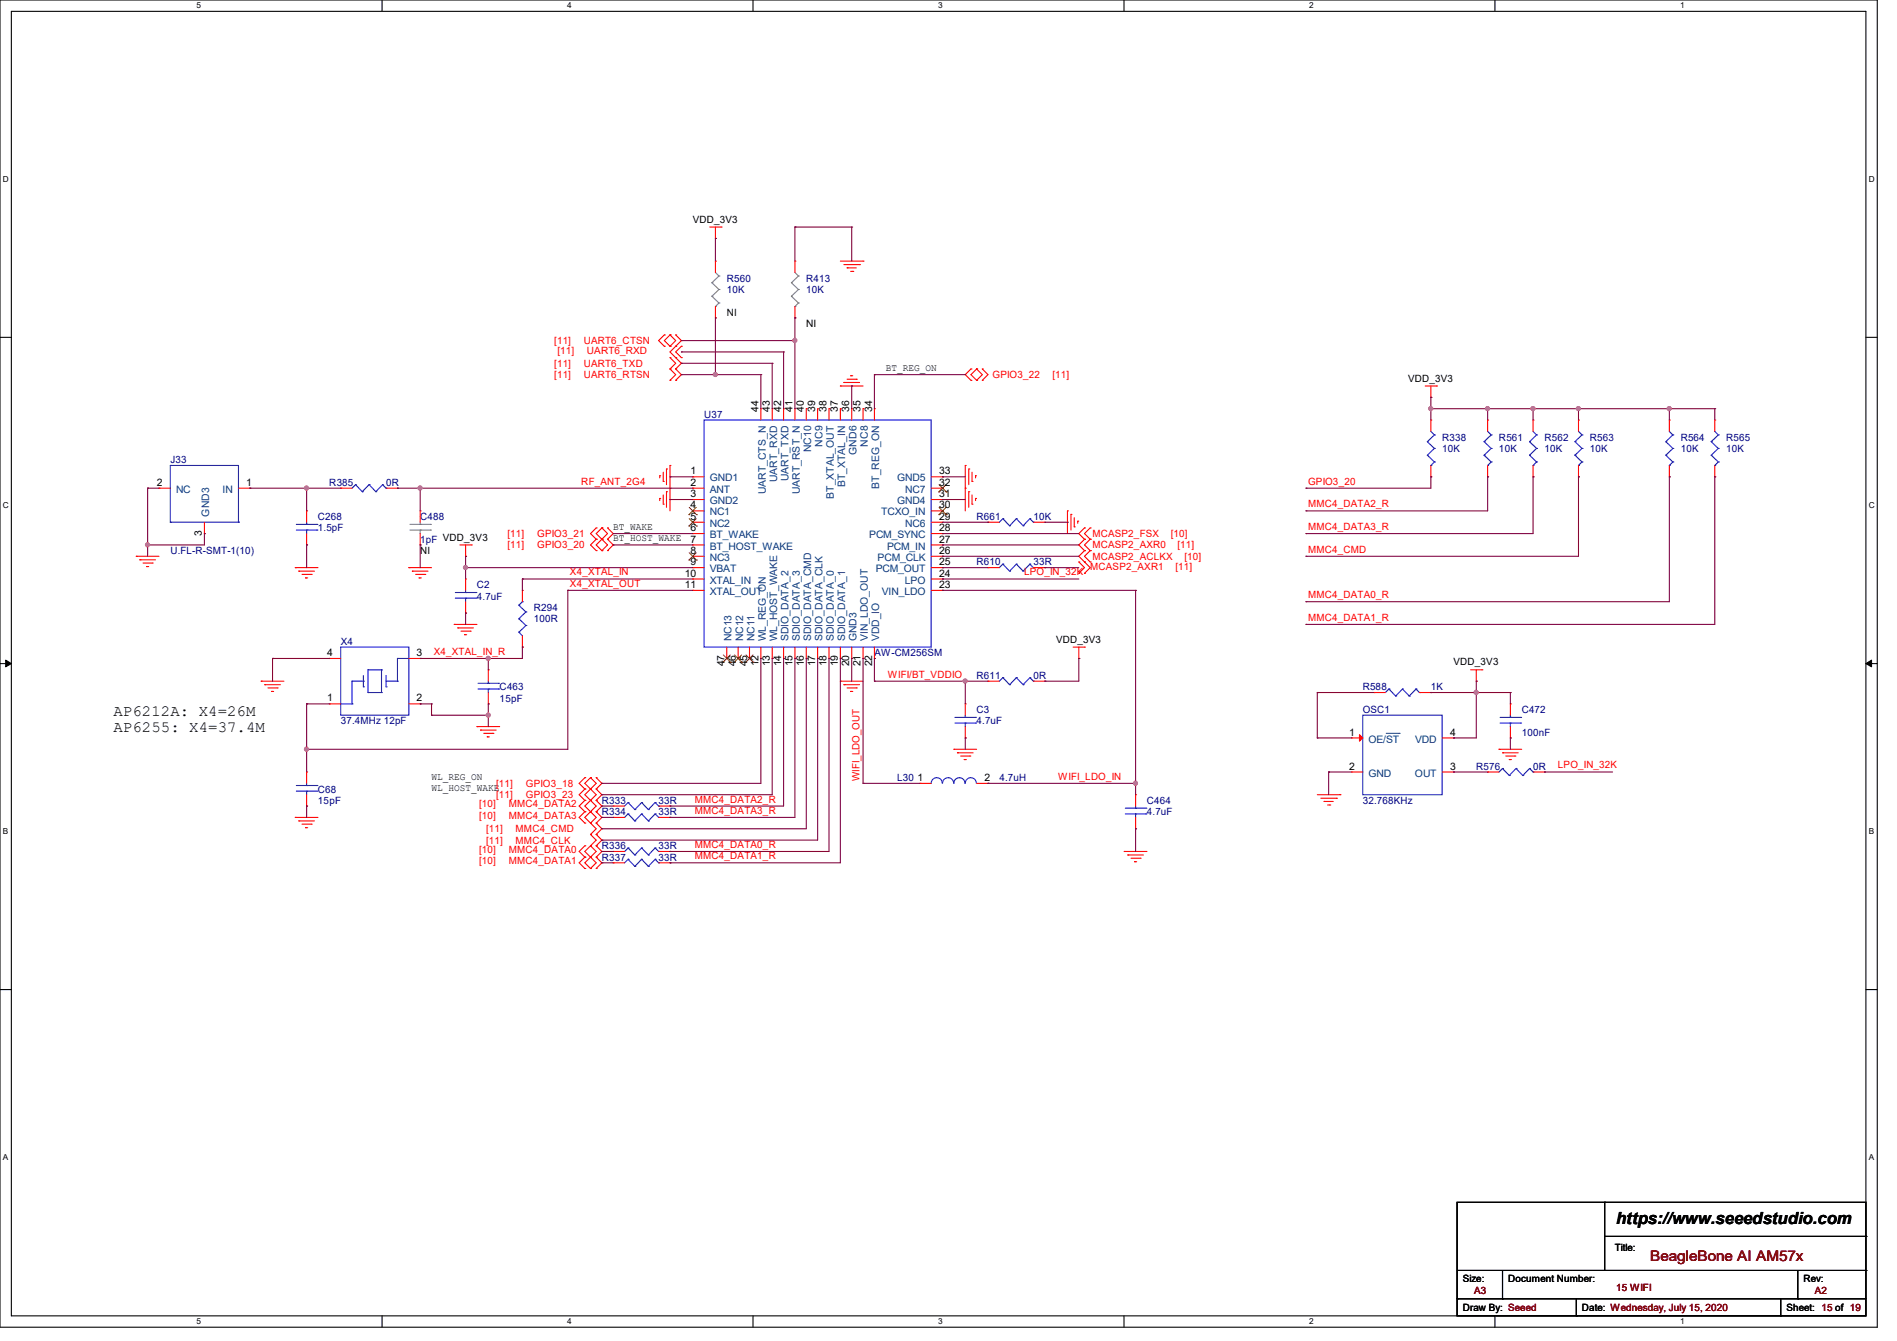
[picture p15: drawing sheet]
<svg xmlns="http://www.w3.org/2000/svg" width="297mm" height="210mm" viewBox="0 0 297 210" stroke-linecap="round" stroke-linejoin="round" font-family="sans-serif">
<defs><g id="words">
<text font-size="2.6" x="253" y="191.8">https://www.seeedstudio.com</text>
<g font-size="2.5">
<text x="17.8" y="112.2">AP6212A: X4=26M</text>
<text x="17.8" y="114.6">AP6255: X4=37.4M</text>
</g>
<text font-size="2.3" fill="#800000" x="258.4" y="197.5">BeagleBone AI AM57x</text>
<g font-size="1.6">
<text x="108.5" y="34.9">VDD_3V3</text>
<text x="113.8" y="49.4">NI</text>
<text x="126.2" y="51.2">NI</text>
<text x="138.7" y="58.1">BT_REG_ON</text>
<text x="220.5" y="59.8">VDD_3V3</text>
<text x="118.7" y="64.6" transform="rotate(-90 118.7 64.6)">44</text>
<text x="120.5" y="64.6" transform="rotate(-90 120.5 64.6)">43</text>
<text x="122.3" y="64.6" transform="rotate(-90 122.3 64.6)">42</text>
<text x="124.1" y="64.6" transform="rotate(-90 124.1 64.6)">41</text>
<text x="125.9" y="64.6" transform="rotate(-90 125.9 64.6)">40</text>
<text x="127.6" y="64.6" transform="rotate(-90 127.6 64.6)">39</text>
<text x="129.4" y="64.6" transform="rotate(-90 129.4 64.6)">38</text>
<text x="131.2" y="64.6" transform="rotate(-90 131.2 64.6)">37</text>
<text x="133" y="64.6" transform="rotate(-90 133 64.6)">36</text>
<text x="134.7" y="64.6" transform="rotate(-90 134.7 64.6)">35</text>
<text x="136.5" y="64.6" transform="rotate(-90 136.5 64.6)">34</text>
<text x="24.6" y="76.1">2</text>
<text x="38.6" y="76.1">1</text>
<text x="108.1" y="74.3">1</text>
<text x="108.1" y="76.1">2</text>
<text x="108.1" y="77.9">3</text>
<text x="147" y="77.9">31</text>
<text x="147" y="76.1">32</text>
<text x="147" y="74.3">33</text>
<text x="31.6" y="83.9" transform="rotate(-90 31.6 83.9)">3</text>
<text x="96" y="83">BT_WAKE</text>
<text x="108.1" y="79.6">4</text>
<text x="108.1" y="81.4">5</text>
<text x="108.1" y="83.2">6</text>
<text x="147" y="83.2">28</text>
<text x="147" y="81.4">29</text>
<text x="147" y="79.6">30</text>
<text x="65.8" y="86.8">NI</text>
<text x="96" y="84.8">BT_HOST_WAKE</text>
<text x="108.1" y="85">7</text>
<text x="108.1" y="86.7">8</text>
<text x="108.1" y="88.5">9</text>
<text x="147" y="88.5">25</text>
<text x="147" y="86.7">26</text>
<text x="147" y="85">27</text>
<text x="107.2" y="90.3">10</text>
<text x="107.2" y="92.1">11</text>
<text x="147" y="92.1">23</text>
<text x="147" y="90.3">24</text>
<text x="165.4" y="100.7">VDD_3V3</text>
<text x="51.2" y="102.7">4</text>
<text x="65.2" y="102.7">3</text>
<text x="113.4" y="104.3" transform="rotate(-90 113.4 104.3)">47</text>
<text x="115.2" y="104.3" transform="rotate(-90 115.2 104.3)">46</text>
<text x="117" y="104.3" transform="rotate(-90 117 104.3)">45</text>
<text x="118.7" y="104.3" transform="rotate(-90 118.7 104.3)">12</text>
<text x="120.5" y="104.3" transform="rotate(-90 120.5 104.3)">13</text>
<text x="122.3" y="104.3" transform="rotate(-90 122.3 104.3)">14</text>
<text x="124.1" y="104.3" transform="rotate(-90 124.1 104.3)">15</text>
<text x="125.9" y="104.3" transform="rotate(-90 125.9 104.3)">16</text>
<text x="127.6" y="104.3" transform="rotate(-90 127.6 104.3)">17</text>
<text x="129.4" y="104.3" transform="rotate(-90 129.4 104.3)">18</text>
<text x="131.2" y="104.3" transform="rotate(-90 131.2 104.3)">19</text>
<text x="133" y="104.3" transform="rotate(-90 133 104.3)">20</text>
<text x="134.7" y="104.3" transform="rotate(-90 134.7 104.3)">21</text>
<text x="136.5" y="104.3" transform="rotate(-90 136.5 104.3)">22</text>
<text x="227.6" y="104.2">VDD_3V3</text>
<text x="51.2" y="109.9">1</text>
<text x="65.2" y="109.9">2</text>
<text x="211.2" y="115.2">1</text>
<text x="227" y="115.2">4</text>
<text x="67.6" y="122.1">WL_REG_ON</text>
<text x="67.6" y="123.9">WL_HOST_WAKE</text>
<text x="143.7" y="122.3">1</text>
<text x="154.1" y="122.3">2</text>
<text x="211.2" y="120.5">2</text>
<text x="227" y="120.5">3</text>
<text x="252.8" y="196">Title:</text>
<text x="229" y="200.7">Size:</text>
<text x="236.1" y="200.7">Document Number:</text>
<text x="282.4" y="200.7">Rev:</text>
<text x="229" y="205.4">Draw By: Seeed</text>
<text x="247.7" y="205.4">Date: Wednesday, July 15, 2020</text>
<text x="279.7" y="205.4">Sheet: 15 of 19</text>
</g>
<g font-size="1.6" fill="#000080">
<text x="113.8" y="44.1">R560</text>
<text x="113.8" y="45.9">10K</text>
<text x="126.2" y="44.1">R413</text>
<text x="126.2" y="45.9">10K</text>
<text x="110.2" y="65.4">U37</text>
<text x="225.8" y="69">R338</text>
<text x="225.8" y="70.8">10K</text>
<text x="234.7" y="69">R561</text>
<text x="234.7" y="70.8">10K</text>
<text x="241.8" y="69">R562</text>
<text x="241.8" y="70.8">10K</text>
<text x="248.9" y="69">R563</text>
<text x="248.9" y="70.8">10K</text>
<text x="263.1" y="69">R564</text>
<text x="263.1" y="70.8">10K</text>
<text x="270.3" y="69">R565</text>
<text x="270.3" y="70.8">10K</text>
<text x="26.7" y="72.6">J33</text>
<text x="51.6" y="76.1">R385</text>
<text x="60.4" y="76.1">0R</text>
<text x="49.8" y="81.4">C268</text>
<text x="49.8" y="83.2">1.5pF</text>
<text x="65.8" y="81.4">C488</text>
<text x="152.9" y="81.4">R661</text>
<text x="161.8" y="81.4">10K</text>
<text x="26.7" y="86.8">U.FL-R-SMT-1(10)</text>
<text x="65.8" y="85">1pF VDD_3V3</text>
<text x="152.9" y="88.6">R610</text>
<text x="161.8" y="88.6">33R</text>
<text x="74.7" y="92.1">C2</text>
<text x="74.7" y="93.9">4.7uF</text>
<text x="83.6" y="95.7">R294</text>
<text x="53.3" y="101">X4</text>
<text x="83.6" y="97.4">100R</text>
<text x="136.9" y="102.8">AW-CM256SM</text>
<text x="152.9" y="106.3">R611</text>
<text x="161.8" y="106.3">0R</text>
<text x="53.3" y="113.5">37.4MHz 12pF</text>
<text x="78.2" y="108.1">C463</text>
<text x="78.2" y="109.9">15pF</text>
<text x="152.9" y="111.7">C3</text>
<text x="152.9" y="113.5">4.7uF</text>
<text x="213.4" y="108.1">R588</text>
<text x="213.4" y="111.7">OSC1</text>
<text x="224" y="108.1">1K</text>
<text x="238.3" y="111.7">C472</text>
<text x="238.3" y="115.2">100nF</text>
<text x="49.8" y="124.1">C68</text>
<text x="49.8" y="125.9">15pF</text>
<text x="94.2" y="125.9">R333</text>
<text x="103.1" y="125.9">33R</text>
<text x="140.5" y="122.3">L30</text>
<text x="156.5" y="122.3">4.7uH</text>
<text x="179.6" y="125.9">C464</text>
<text x="213.4" y="125.9">32.768KHz</text>
<text x="231.1" y="120.6">R576</text>
<text x="240" y="120.6">0R</text>
<text x="94.2" y="127.7">R334</text>
<text x="103.1" y="127.7">33R</text>
<text x="179.6" y="127.7">4.7uF</text>
<text x="94.2" y="134.8">R337</text>
<text x="94.2" y="133">R336</text>
<text x="103.1" y="134.8">33R</text>
<text x="103.1" y="133">33R</text>
</g>
<g font-size="1.6" fill="#f00">
<text x="86.8" y="53.9">[11]</text>
<text x="91.4" y="53.9">UART6_CTSN</text>
<text x="86.8" y="57.4">[11]</text>
<text x="86.8" y="59.2">[11]</text>
<text x="87.3" y="55.5">[11]</text>
<text x="91.4" y="57.4">UART6_TXD</text>
<text x="91.4" y="59.2">UART6_RTSN</text>
<text x="91.9" y="55.5">UART6_RXD</text>
<text x="155.4" y="59.2">GPIO3_22</text>
<text x="164.8" y="59.2">[11]</text>
<text x="91" y="75.9">RF_ANT_2G4</text>
<text x="204.8" y="75.9">GPIO3_20</text>
<text x="204.8" y="83">MMC4_DATA3_R</text>
<text x="204.8" y="79.5">MMC4_DATA2_R</text>
<text x="79.5" y="85.9">[11]</text>
<text x="79.5" y="84.1">[11]</text>
<text x="84.1" y="85.9">GPIO3_20</text>
<text x="84.1" y="84.1">GPIO3_21</text>
<text x="170.7" y="89.3">MCASP2_AXR1</text>
<text x="171" y="85.9">MCASP2_AXR0</text>
<text x="171" y="87.7">MCASP2_ACLKX</text>
<text x="171" y="84.1">MCASP2_FSX</text>
<text x="183.3" y="84.1">[10]</text>
<text x="184" y="89.3">[11]</text>
<text x="184.4" y="85.9">[11]</text>
<text x="185.5" y="87.7">[10]</text>
<text x="204.8" y="86.6">MMC4_CMD</text>
<text x="89.2" y="90.1">X4_XTAL_IN</text>
<text x="89.2" y="91.9">X4_XTAL_OUT</text>
<text x="160.4" y="90.1">LPO_IN_32K</text>
<text x="204.8" y="93.7">MMC4_DATA0_R</text>
<text x="204.8" y="97.2">MMC4_DATA1_R</text>
<text x="67.9" y="102.6">X4_XTAL_IN_R</text>
<text x="139" y="106.1">WIFI/BT_VDDIO</text>
<text x="77.7" y="123.2">[11]</text>
<text x="77.7" y="125">[11]</text>
<text x="82.3" y="123.2">GPIO3_18</text>
<text x="82.3" y="125">GPIO3_23</text>
<text x="108.8" y="125.7">MMC4_DATA2_R</text>
<text x="134.6" y="122.3" transform="rotate(-90 134.6 122.3)">WIFI_LDO_OUT</text>
<text x="165.7" y="122.1">WIFI_LDO_IN</text>
<text x="243.9" y="120.4">LPO_IN_32K</text>
<text x="75" y="126.4">[10]</text>
<text x="75" y="128.2">[10]</text>
<text x="76.1" y="130.3">[11]</text>
<text x="79.7" y="126.4">MMC4_DATA2</text>
<text x="79.7" y="128.2">MMC4_DATA3</text>
<text x="80.7" y="130.3">MMC4_CMD</text>
<text x="108.8" y="127.5">MMC4_DATA3_R</text>
<text x="75" y="133.6">[10]</text>
<text x="75" y="135.3">[10]</text>
<text x="76.1" y="132.1">[11]</text>
<text x="79.7" y="133.6">MMC4_DATA0</text>
<text x="79.7" y="135.3">MMC4_DATA1</text>
<text x="80.7" y="132.1">MMC4_CLK</text>
<text x="108.8" y="132.8">MMC4_DATA0_R</text>
<text x="108.8" y="134.6">MMC4_DATA1_R</text>
</g>
<g font-size="1.6" fill="#004080">
<text x="127" y="70.8" transform="rotate(-90 127 70.8)">NC10</text>
<text x="128.8" y="69.9" transform="rotate(-90 128.8 69.9)">NC9</text>
<text x="134.1" y="71.2" transform="rotate(-90 134.1 71.2)">GND6</text>
<text x="135.9" y="69.9" transform="rotate(-90 135.9 69.9)">NC8</text>
<text x="27.6" y="77.2">NC</text>
<text x="34.8" y="77.2">IN</text>
<text x="111.1" y="75.4">GND1</text>
<text x="111.1" y="77.2">ANT</text>
<text x="119.9" y="77.4" transform="rotate(-90 119.9 77.4)">UART_CTS_N</text>
<text x="121.7" y="75.5" transform="rotate(-90 121.7 75.5)">UART_RXD</text>
<text x="123.4" y="75.4" transform="rotate(-90 123.4 75.4)">UART_TXD</text>
<text x="125.2" y="77.4" transform="rotate(-90 125.2 77.4)">UART_RST_N</text>
<text x="132.3" y="76.3" transform="rotate(-90 132.3 76.3)">BT_XTAL_IN</text>
<text x="137.7" y="76.6" transform="rotate(-90 137.7 76.6)">BT_REG_ON</text>
<text x="140.5" y="75.4">GND5</text>
<text x="141.7" y="77.2">NC7</text>
<text x="32.8" y="80.9" transform="rotate(-90 32.8 80.9)">GND3</text>
<text x="111.1" y="79">GND2</text>
<text x="111.1" y="80.7">NC1</text>
<text x="111.1" y="82.5">NC2</text>
<text x="130.6" y="78.1" transform="rotate(-90 130.6 78.1)">BT_XTAL_OUT</text>
<text x="138" y="80.7">TCXO_IN</text>
<text x="140.5" y="79">GND4</text>
<text x="141.7" y="82.5">NC6</text>
<text x="111.1" y="84.3">BT_WAKE</text>
<text x="111.1" y="86.1">BT_HOST_WAKE</text>
<text x="111.1" y="87.8">NC3</text>
<text x="111.1" y="89.6">VBAT</text>
<text x="136.1" y="84.3">PCM_SYNC</text>
<text x="137.1" y="89.6">PCM_OUT</text>
<text x="137.4" y="87.8">PCM_CLK</text>
<text x="138.9" y="86.1">PCM_IN</text>
<text x="111.1" y="91.4">XTAL_IN</text>
<text x="111.1" y="93.2">XTAL_OUT</text>
<text x="138" y="93.2">VIN_LDO</text>
<text x="141.7" y="91.4">LPO</text>
<text x="114.6" y="100.5" transform="rotate(-90 114.6 100.5)">NC13</text>
<text x="116.3" y="100.5" transform="rotate(-90 116.3 100.5)">NC12</text>
<text x="118.1" y="100.5" transform="rotate(-90 118.1 100.5)">NC11</text>
<text x="119.9" y="100.5" transform="rotate(-90 119.9 100.5)">WL_REG_ON</text>
<text x="121.7" y="100.5" transform="rotate(-90 121.7 100.5)">WL_HOST_WAKE</text>
<text x="123.4" y="100.5" transform="rotate(-90 123.4 100.5)">SDIO_DATA_2</text>
<text x="125.2" y="100.5" transform="rotate(-90 125.2 100.5)">SDIO_DATA_3</text>
<text x="127" y="100.5" transform="rotate(-90 127 100.5)">SDIO_DATA_CMD</text>
<text x="128.8" y="100.5" transform="rotate(-90 128.8 100.5)">SDIO_DATA_CLK</text>
<text x="130.6" y="100.5" transform="rotate(-90 130.6 100.5)">SDIO_DATA_0</text>
<text x="132.3" y="100.5" transform="rotate(-90 132.3 100.5)">SDIO_DATA_1</text>
<text x="134.1" y="100.5" transform="rotate(-90 134.1 100.5)">GND3</text>
<text x="135.9" y="100.5" transform="rotate(-90 135.9 100.5)">VIN_LDO_OUT</text>
<text x="137.7" y="100.5" transform="rotate(-90 137.7 100.5)">VDD_IO</text>
<text x="214.2" y="116.3">OE/ST</text>
<text x="221.6" y="116.3">VDD</text>
<text x="214.2" y="121.6">GND</text>
<text x="221.5" y="121.6">OUT</text>
</g>
<g font-size="1.6" fill="#800000">
<text x="230.8" y="202.7">A3</text>
<text x="253" y="202.2">15 WIFI</text>
<text x="284.1" y="202.7">A2</text>
</g>
<g font-size="1.3">
<text x="30.8" y="1.3">5</text>
<text x="88.8" y="1.3">4</text>
<text x="146.9" y="1.3">3</text>
<text x="205" y="1.3">2</text>
<text x="263.1" y="1.3">1</text>
<text x=".5" y="28.4">D</text>
<text x="292.6" y="28.4">D</text>
<text x=".5" y="79.5">C</text>
<text x="292.6" y="79.5">C</text>
<text x=".5" y="130.6">B</text>
<text x="292.6" y="130.6">B</text>
<text x=".5" y="181.7">A</text>
<text x="292.6" y="181.7">A</text>
<text x="30.8" y="207.4">5</text>
<text x="88.8" y="207.4">4</text>
<text x="146.9" y="207.4">3</text>
<text x="205" y="207.4">2</text>
<text x="263.1" y="207.4">1</text>
</g>
</g></defs>
<path d="M0 0h293.9v207.9h-293.9zM1.8 1.8h290.3v204.3h-290.3z" fill="none" stroke="#000" stroke-width=".17"/>
<g fill="#fff">
<path d="M30.8 .2h.7v1.4h-.7z"/>
<path d="M30.8 206.2h.7v1.4h-.7z"/>
</g>
<path d="M59.8 0v1.8M59.8 206.1v1.8" fill="none" stroke="#000" stroke-width=".17"/>
<g fill="#fff">
<path d="M88.8 .2h.7v1.4h-.7z"/>
<path d="M88.8 206.2h.7v1.4h-.7z"/>
</g>
<path d="M117.9 0v1.8M117.9 206.1v1.8" fill="none" stroke="#000" stroke-width=".17"/>
<g fill="#fff">
<path d="M146.9 .2h.7v1.4h-.7z"/>
<path d="M146.9 206.2h.7v1.4h-.7z"/>
</g>
<path d="M176 0v1.8M176 206.1v1.8" fill="none" stroke="#000" stroke-width=".17"/>
<g fill="#fff">
<path d="M205 .2h.7v1.4h-.7z"/>
<path d="M205 206.2h.7v1.4h-.7z"/>
</g>
<path d="M234.1 0v1.8M234.1 206.1v1.8" fill="none" stroke="#000" stroke-width=".17"/>
<g fill="#fff">
<path d="M263.1 .2h.6v1.4h-.6z"/>
<path d="M263.1 206.2h.6v1.4h-.6z"/>
<path d="M.5 27.3h.9v1.4h-.9z"/>
<path d="M292.6 27.3h.9v1.4h-.9z"/>
<path d="M.5 78.4h.9v1.4h-.9z"/>
<path d="M292.6 78.4h.9v1.4h-.9z"/>
</g>
<path d="M0 52.8h1.8M292.1 52.8h1.8" fill="none" stroke="#000" stroke-width=".17"/>
<g fill="#fff">
<path d="M.5 129.5h.8v1.4h-.8z"/>
<path d="M292.6 129.5h.8v1.4h-.8z"/>
</g>
<path d="M0 103.9h1.8M292.1 103.9h1.8" fill="none" stroke="#000" stroke-width=".17"/>
<path d="M.9 103.4l.9 .5-.9 .5zM292.1 103.9l.9-.5v1z" fill="#000" stroke="#000" stroke-width=".16"/>
<g fill="#fff">
<path d="M.5 180.5h.8v1.4h-.8z"/>
<path d="M292.6 180.5h.8v1.4h-.8z"/>
</g>
<g fill="none" stroke="#000" stroke-width=".17">
<path d="M0 155h1.8M292.1 155h1.8M228.1 188.3h64v17.8h-64zM228.1 199h64M235.2 199v4.4M251.2 188.3h.1M251.2 188.3v10.7M251.2 193.6h40.9M281.5 199v4.4M292.1 199h.1M292.1 193.6h.1M228.1 203.4h.1"/>
<path d="M228.1 203.4h64M235.2 203.4h.1M246.8 206.1h.1M246.8 203.4v2.7M278.8 206.1h.1M278.8 203.4v2.7M281.5 203.4h.1"/>
</g>
<g fill="none" stroke="#f00" stroke-width=".17">
<path d="M111.1 35.6h1.8M112 37.3h.1M112 35.6v1.7M112.9 35.6h.1M104 52.5h.1M104 54.2h.1M104 52.5l-.9 .8 .9 .9M104.9 57.8h.1M104.9 56h.1M104.9 54.2h.1M104.9 52.5h.1M104.9 59.6h.1"/>
<path d="M104.9 56l.9 .9-.9 .9M104.9 52.5l-.9 .8 .9 .9M104.9 52.5l.9 .8-.9 .9M104.9 57.8l.9 .9-.9 .9M105.8 56h.1M105.8 57.8h.1M105.8 54.2h.1M105.8 52.5h.1M105.8 59.6h.1M105.8 52.5l.9 .8-1.8 1.8 1.8 1.8-.9 .9M105.8 57.8l.9 .9-.9 .9M106.7 54.2h.1"/>
<path d="M106.7 56h.1M106.7 54.2l-.9 .9 .9 .9M112 40.9h.1M112 49.8h.1M112 40.9v1.8M112 48v1.8M124.5 40.9h.1M124.5 49.8h.1M124.5 40.9v1.8M124.5 48v1.8M131.6 40.9h3.5M132.1 59.9h.1"/>
<path d="M132.1 59.9h2.5M132.1 41.4h2.5M132.6 42h.1M132.6 59.4h1.5M132.6 42h1.5M133.2 58.8h.1M133.2 58.8h.3M133.2 42.5h.3M133.5 42.5h.1M134.1 59.4h.1M134.6 41.4h.1M135.1 40.9h.1"/>
<path d="M152 57.8h.1M152 59.6h.1M152 57.8l-.9 .9 .9 .9M152.9 59.6h.1M152.9 57.8h.1M152.9 57.8l-.9 .9 .9 .9M152.9 57.8l.9 .9-.9 .9M153.8 57.8h.1M153.8 59.6h.1M153.8 57.8l.9 .9-.9 .9M24.9 76.5h.1M24.9 76.5h1.8"/>
<path d="M37.3 76.5h1.8M39.1 76.5h.1M53.3 76.5h.1M53.3 76.5h1.8M60.5 76.5h1.7M62.2 76.5h.1M103.3 74.5h.1M103.3 78.1h.1M103.3 74.5v.3M103.3 78.1v.3M103.8 75.4h.1M103.8 79h.1"/>
<path d="M103.8 74v1.4M103.8 77.5v1.5M104.4 73.4h.1M104.4 77h.1M104.4 73.4v2.5M104.4 77v2.5M104.9 72.9h.1M104.9 76.5h.1M104.9 72.9v7.1M108.5 74.7h.1M108.5 76.5h.1M108.5 78.2h.1"/>
<path d="M108.5 76.5h1.7M108.5 74.7h1.7M108.5 78.2h1.7M119.1 64h.1M119.1 64v1.8M120.9 64h.1M120.9 64v1.8M122.7 64h.1M122.7 64v1.8M124.5 64h.1M124.5 64v1.8M126.2 64h.1"/>
<path d="M126.2 64v1.8M128 64h.1M128 64v1.8M129.8 64h.1M129.8 64v1.8M131.6 60.5h.1M131.6 64h.1M131.6 60.5h3.5M131.6 64v1.8M133.3 64h.1M133.3 64v1.8M135.1 64h.1"/>
<path d="M135.1 64v1.8M136.9 64h.1M136.9 64v1.8M145.8 76.5h1.8M145.8 74.7h1.8M145.8 78.2h1.8M147.6 78.2h.1M147.6 76.5h.1M147.6 74.7h.1M151.1 72.9h.1M151.1 76.5h.1M151.1 72.9v7.1"/>
<path d="M151.7 73.4h.1M151.7 77h.1M151.7 73.4v2.5M151.7 77v2.5M152.2 75.4h.1M152.2 79h.1M152.2 74v1.4M152.2 77.5v1.5M152.7 74.5h.1M152.7 78.1h.1M152.7 74.5v.3M152.7 78.1v.3"/>
<path d="M223.1 60.5h1.8M224 62.2h.1M224 65.8h.1M224 74.7h.1M224 60.5v1.7M224 65.8v1.8M224 72.9v1.8M224.9 60.5h.1M232.9 65.8h.1M232.9 74.7h.1M232.9 65.8v1.8M232.9 72.9v1.8"/>
<path d="M240 65.8h.1M240 74.7h.1M240 65.8v1.8M240 72.9v1.8M247.1 65.8h.1M247.1 74.7h.1M247.1 65.8v1.8M247.1 72.9v1.8M261.4 65.8h.1M261.4 74.7h.1M261.4 65.8v1.8M261.4 72.9v1.8"/>
<path d="M268.5 65.8h.1M268.5 74.7h.1M268.5 65.8v1.8M268.5 72.9v1.8M21.3 87.1h.1M21.3 87.1h3.6M21.9 87.7h.1M21.9 87.7h2.4M22.4 88.2h1.4M22.9 88.7h.1M22.9 88.7h.4M23.8 88.2h.1"/>
<path d="M32 83.6h.1M32 81.8v1.8M46.2 88.9h.1M46.2 88.9h3.6M46.8 89.5h.1M46.8 89.5h2.4M47.3 90h1.4M47.8 90.5h.1M47.8 90.5h.4M48 80h.1M48 85.3h.1M48 80v1.8"/>
<path d="M48 83.6v1.7M48.7 90h.1M64 88.9h.1M64 88.9h3.6M64.6 89.5h.1M64.6 89.5h2.4M65.1 90h1.4M65.6 90.5h.1M65.6 90.5h.4M65.8 80h.1M65.8 85.3h.1M65.8 80v1.8"/>
<path d="M65.8 83.6v1.7M66.5 90h.1M71.1 97.8h.1M71.1 97.8h3.6M71.7 98.3h.1M71.7 98.3h2.4M72 85.3h1.8M72.2 98.8h1.4M72.7 99.4h.1M72.7 99.4h.4M72.9 87.1h.1M72.9 90.7h.1"/>
<path d="M72.9 96h.1M72.9 85.3v1.8M72.9 90.7v1.8M72.9 94.2v1.8M73.6 98.8h.1M73.8 85.3h.1M81.8 92.5h.1M81.8 92.5v1.7M81.8 99.6v1.7M93.3 84.5h.1M93.3 86.2h.1M93.3 82.7h.1"/>
<path d="M93.3 84.5l-.8 .8 .8 .9M93.3 82.7l-.8 .9 .8 .9M94.2 86.2h.1M94.2 84.5h.1M94.2 82.7h.1M94.2 82.7l-.9 .9 1.8 1.7-.9 .9M94.2 82.7l.9 .9-1.8 1.7 .9 .9M95.1 84.5h.1M95.1 86.2h.1M95.1 82.7h.1M95.1 84.5l.9 .8-.9 .9M95.1 82.7l.9 .9-.9 .9"/>
<path d="M108.5 80h.1M108.5 81.8h.1M108.5 83.6h.1M108.5 85.3h.1M108.5 87.1h.1M108.5 88.9h.1M108.5 90.7h.1M108.5 92.5h.1M108.5 87.1h1.7M108.5 88.9h1.7M108.5 85.3h1.7M108.5 81.8h1.7"/>
<path d="M108.5 80h1.7M108.5 83.6h1.7M108.5 90.7h1.7M108.5 92.5h1.7M145.8 87.1h1.8M145.8 88.9h1.8M145.8 85.3h1.8M145.8 81.8h1.8M145.8 80h1.8M145.8 83.6h1.8M145.8 90.7h1.8M145.8 92.5h1.8"/>
<path d="M147.6 92.5h.1M147.6 90.7h.1M147.6 88.9h.1M147.6 87.1h.1M147.6 85.3h.1M147.6 83.6h.1M147.6 81.8h.1M147.6 80h.1M154.7 81.8h.1M154.7 88.9h.1M154.7 88.9h1.8M154.7 81.8h1.8"/>
<path d="M161.8 88.9h1.8M161.8 81.8h1.8M163.6 81.8h.1M163.6 88.9h.1M167.1 80h.1M167.1 80v3.6M167.7 80.6h.1M167.7 80.6v2.4M168.2 82.5h.1M168.2 81.1v1.4M168.7 81.6h.1M168.7 81.6v.4"/>
<path d="M168.9 89.8h.1M168.9 88h.1M168.9 88l.9 .9-.9 .9M169.8 89.8h.1M169.8 88h.1M169.8 84.5h.1M169.8 86.2h.1M169.8 82.7h.1M169.8 86.2l-.9 .9 1.8 1.8-.9 .9M169.8 84.5l-.9 .8 .9 .9M169.8 82.7l-.9 .9 .9 .9M170.7 86.2h.1"/>
<path d="M170.7 84.5h.1M170.7 88h.1M170.7 82.7h.1M170.7 84.5l-.9 .8 .9 .9M170.7 86.2l-.9 .9 .9 .9M170.7 82.7l-.9 .9 .9 .9M40.9 106.7h.1M40.9 106.7h3.5M41.4 107.2h.1M41.4 107.2h2.5M42 107.7h1.4M42.5 108.3h.1"/>
<path d="M42.5 108.3h.3M43.4 107.7h.1M51.6 110.2h.1M51.6 103.1h.1M51.6 110.2h1.7M51.6 103.1h1.7M64 110.2h1.8M64 103.1h1.8M65.8 103.1h.1M65.8 110.2h.1M74.7 113.8h.1M74.7 113.8h3.5"/>
<path d="M75.2 114.3h.1M75.2 114.3h2.5M75.7 114.9h1.5M76.3 115.4h.1M76.3 115.4h.3M76.5 104.9h.1M76.5 110.2h.1M76.5 104.9v1.8M76.5 108.5v1.7M77.2 114.9h.1M81.8 101.3h.1M113.8 103.1h.1"/>
<path d="M113.8 101.3v1.8M115.6 103.1h.1M115.6 101.3v1.8M117.3 103.1h.1M117.3 101.3v1.8M119.1 103.1h.1M119.1 101.3v1.8M120.9 103.1h.1M120.9 101.3v1.8M122.7 103.1h.1M122.7 101.3v1.8M124.5 103.1h.1"/>
<path d="M124.5 101.3v1.8M126.2 103.1h.1M126.2 101.3v1.8M128 103.1h.1M128 101.3v1.8M129.8 103.1h.1M129.8 101.3v1.8M131.6 106.7h.1M131.6 103.1h.1M131.6 106.7h3.5M131.6 101.3v1.8M132.1 107.2h.1"/>
<path d="M132.1 107.2h2.5M132.6 107.7h1.5M133.2 108.3h.1M133.2 108.3h.3M133.3 103.1h.1M133.3 101.3v1.8M134.1 107.7h.1M135.1 103.1h.1M135.1 101.3v1.8M136.9 103.1h.1M136.9 101.3v1.8M149.4 117.3h.1"/>
<path d="M149.4 117.3h3.5M149.9 117.9h.1M149.9 117.9h2.5M150.4 118.4h1.4M151 119h.1M151 119h.3M151.1 110.2h.1M151.1 115.6h.1M151.1 110.2v1.8M151.1 113.8v1.8M151.8 118.4h.1M154.7 106.7h.1"/>
<path d="M154.7 106.7h1.8M161.8 106.7h1.8M163.6 106.7h.1M168 101.3h1.8M168.9 103.1h.1M168.9 101.3v1.8M169.8 101.3h.1M211.6 115.6h.1M211.6 115.6h1.8M215.1 108.5h.1M215.1 108.5h1.8M222.2 108.5h1.8"/>
<path d="M224 108.5h.1M225.8 115.6h1.8M227.6 115.6h.1M230.3 104.9h1.7M231.1 106.7h.1M231.1 104.9v1.8M232 104.9h.1M234.7 117.3h.1M234.7 117.3h3.6M235.2 117.9h.1M235.2 117.9h2.5M235.8 118.4h1.4"/>
<path d="M236.3 119h.1M236.3 119h.3M236.5 110.2h.1M236.5 115.6h.1M236.5 110.2v1.8M236.5 113.8v1.8M237.2 118.4h.1M46.2 128h.1M46.2 128h3.6M46.8 128.6h.1M46.8 128.6h2.4M47.3 129.1h1.4"/>
<path d="M47.8 129.6h.1M47.8 129.6h.4M48 120.9h.1M48 126.2h.1M48 120.9v1.8M48 124.5v1.7M48.7 129.1h.1M91.6 134.2h.1M91.6 132.5h.1M91.6 136h.1M91.6 127.1h.1M91.6 125.3h.1"/>
<path d="M91.6 128.9h.1M91.6 121.8h.1M91.6 123.6h.1M91.6 132.5l-.9 .8 .9 .9M91.6 134.2l-.9 .9 .9 .9M91.6 125.3l-.9 .9 .9 .9M91.6 127.1l-.9 .9 .9 .9M91.6 121.8l-.9 .9 .9 .9M91.6 123.6l-.9 .9 .9 .8M92.5 132.5h.1M92.5 134.2h.1M92.5 136h.1"/>
<path d="M92.5 130.7h.1M92.5 128.9h.1M92.5 125.3h.1M92.5 127.1h.1M92.5 123.6h.1M92.5 121.8h.1M92.5 132.5l.8 .8-1.7 1.8 .9 .9M92.5 130.7l.8 .9-1.7 1.7 1.7 1.8-.8 .9M92.5 121.8l.8 .9-1.7 1.8 1.7 1.7-1.7 1.8 1.7 1.8-.8 .9M92.5 121.8l-.9 .9 1.7 1.8-1.7 1.7 1.7 1.8-.8 .9M93.3 134.2h.1M93.3 132.5h.1"/>
<path d="M93.3 136h.1M93.3 128.9h.1M93.3 130.7h.1M93.3 127.1h.1M93.3 125.3h.1M93.3 121.8h.1M93.3 123.6h.1M93.3 132.5l.9 .8-.9 .9M93.3 128.9l.9 .9-.9 .9M93.3 134.2l.9 .9-.9 .9M93.3 130.7l.9 .9-.9 .9M93.3 125.3l.9 .9-.9 .9"/>
<path d="M93.3 127.1l.9 .9-.9 .9M93.3 123.6l.9 .9-.9 .8M93.3 121.8l.9 .9-.9 .9M96 126.2h.1M96 135.1h.1M96 128h.1M96 133.3h.1M96 133.3h1.8M96 128h1.8M96 126.2h1.8M96 135.1h1.8M103.1 133.3h1.8"/>
<path d="M103.1 128h1.8M103.1 126.2h1.8M103.1 135.1h1.8M104.9 126.2h.1M104.9 135.1h.1M104.9 128h.1M104.9 133.3h.1M144 122.7h.1M144 122.7h1.8M152.9 122.7h1.8M154.7 122.7h.1M176 133.3h.1"/>
<path d="M176 133.3h3.6M176.6 133.9h.1M176.6 133.9h2.4M177.1 134.4h1.4M177.6 135h.1M177.6 135h.4M177.8 124.5h.1M177.8 129.8h.1M177.8 124.5v1.7M177.8 128v1.8M178.5 134.4h.1M206.2 124.5h3.6"/>
<path d="M206.8 125h2.5M207.3 125.5h.1M207.3 125.5h1.4M207.9 126.1h.3M208.2 126.1h.1M209.3 125h.1M209.8 124.5h.1M211.6 120.9h.1M211.6 120.9h1.8M225.8 120.9h1.8M227.6 120.9h.1M232.9 120.9h.1"/>
<path d="M232.9 120.9h1.8M240 120.9h1.8M241.8 120.9h.1"/>
</g>
<g fill="none" stroke="#00f" stroke-width=".17">
<path d="M26.7 72.9h.1M26.7 72.9h10.6v8.9M26.7 72.9v8.9M55.7 75.9h.1M55.7 75.9l-.6 .6M55.7 75.9l1 1.1M56.7 77h.1M57.8 75.9h.1M57.8 75.9l-1.1 1.1M57.8 75.9l1 1.1M58.8 77h.1M59.9 75.9h.1"/>
<path d="M59.9 75.9l-1.1 1.1M59.9 75.9l.6 .6M60.5 76.5h.1M110.2 65.8h35.6v35.5h-35.6zM223.5 69.2h.1M223.5 71.3h.1M223.5 69.2l1.1 1M223.5 71.3l1.1 1M224 72.9h.1M224 67.6l.6 .5M224.6 68.1h.1M224.6 70.2h.1"/>
<path d="M224.6 72.3h.1M224.6 68.1l-1.1 1.1M224.6 70.2l-1.1 1.1M224.6 72.3l-.6 .6M232.4 69.2h.1M232.4 71.3h.1M232.4 69.2l1.1 1M232.4 71.3l1.1 1M232.9 72.9h.1M232.9 67.6l.6 .5M233.5 68.1h.1M233.5 70.2h.1"/>
<path d="M233.5 72.3h.1M233.5 68.1l-1.1 1.1M233.5 70.2l-1.1 1.1M233.5 72.3l-.6 .6M239.5 69.2h.1M239.5 71.3h.1M239.5 69.2l1.1 1M239.5 71.3l1.1 1M240 72.9h.1M240 67.6l.6 .5M240.6 68.1h.1M240.6 70.2h.1"/>
<path d="M240.6 72.3h.1M240.6 68.1l-1.1 1.1M240.6 70.2l-1.1 1.1M240.6 72.3l-.6 .6M246.6 69.2h.1M246.6 71.3h.1M246.6 69.2l1.1 1M246.6 71.3l1.1 1M247.1 72.9h.1M247.1 67.6l.6 .5M247.7 68.1h.1M247.7 70.2h.1"/>
<path d="M247.7 72.3h.1M247.7 68.1l-1.1 1.1M247.7 70.2l-1.1 1.1M247.7 72.3l-.6 .6M260.8 69.2h.1M260.8 71.3h.1M260.8 69.2l1.1 1M260.8 71.3l1.1 1M261.4 72.9h.1M261.4 67.6l.5 .5M261.9 68.1h.1M261.9 70.2h.1"/>
<path d="M261.9 72.3h.1M261.9 68.1l-1.1 1.1M261.9 70.2l-1.1 1.1M261.9 72.3l-.5 .6M267.9 69.2h.1M267.9 71.3h.1M267.9 69.2l1.1 1M267.9 71.3l1.1 1M268.5 72.9h.1M268.5 67.6l.5 .5M269 68.1h.1M269 70.2h.1"/>
<path d="M269 72.3h.1M269 68.1l-1.1 1.1M269 70.2l-1.1 1.1M269 72.3l-.5 .6M26.7 81.8h.1M26.7 81.8h10.6M37.3 81.8h.1M46.4 82.1h3.2M46.4 83h3.2M48 83h.1M48 82.1h.1M48 81.8v.3"/>
<path d="M48 83v.6M49.6 82.1h.1M49.6 83h.1M71.3 92.8h3.2M71.3 93.7h3.2M72.9 93.7h.1M72.9 92.8h.1M72.9 92.5v.3M72.9 93.7v.5M74.5 92.8h.1M74.5 93.7h.1M81.2 99h.1"/>
<path d="M81.2 96.9h.1M81.2 94.8h.1M81.2 99l.6 .6M81.2 96.9l1.1 1.1M81.2 94.8l1.1 1M81.8 94.2h.1M81.8 94.2l-.6 .6M82.3 98h.1M82.3 95.8h.1M82.3 98l-1.1 1M82.3 95.8l-1.1 1.1M157 81.2h.1"/>
<path d="M157 88.3h.1M157 81.2l-.5 .6M157 81.2l1.1 1.1M157 88.3l-.5 .6M157 88.3l1.1 1.2M158.1 82.3h.1M158.1 89.5h.1M159.1 81.2h.1M159.1 88.3h.1M159.1 81.2l-1 1.1M159.1 81.2l1.1 1.1M159.1 88.3l-1 1.2"/>
<path d="M159.1 88.3l1.1 1.2M160.2 82.3h.1M160.2 89.5h.1M161.2 81.2h.1M161.2 88.3h.1M161.2 81.2l-1 1.1M161.2 81.2l.6 .6M161.2 88.3l-1 1.2M161.2 88.3l.6 .6M161.8 81.8h.1M161.8 88.9h.1M53.3 101.3h10.7v10.7h-10.7z"/>
<path d="M53.3 110.2h1.8M55.1 110.2h.1M55.1 106.7h.1M55.1 106.7h1.8M55.1 106.7v3.5M56.9 107.6h.1M56.9 106.7h.1M56.9 105.8v1.8M57.6 108.5h.1M57.6 104.9h.1M57.6 104.9v3.6M57.6 108.5h2.1"/>
<path d="M57.6 104.9h2.1M59.7 108.5h.1M59.7 104.9h.1M59.7 104.9v3.6M60.5 107.6h.1M60.5 105.8v1.8M60.5 106.7h1.7M62.2 106.7h.1M62.2 103.1h.1M62.2 103.1v3.6M62.2 103.1h1.8M64 103.1h.1"/>
<path d="M74.8 107h3.3M74.8 107.9h3.3M76.5 107.9h.1M76.5 107h.1M76.5 106.7v.3M76.5 107.9v.6M78.1 107h.1M78.1 107.9h.1M149.5 112.4h3.2M149.5 113.2h3.2M151.1 113.2h.1M151.1 112.4h.1"/>
<path d="M151.1 112v.4M151.1 113.2v.6M152.7 112.4h.1M152.7 113.2h.1M157 106.1h.1M157 106.1l-.5 .6M157 106.1l1.1 1.1M158.1 107.2h.1M159.1 106.1h.1M159.1 106.1l-1 1.1M159.1 106.1l1.1 1.1M160.2 107.2h.1"/>
<path d="M161.2 106.1h.1M161.2 106.1l-1 1.1M161.2 106.1l.6 .6M161.8 106.7h.1M213.4 112h12.4v12.5h-12.4zM217.5 107.9h.1M217.5 107.9l-.6 .6M217.5 107.9l1 1.1M218.5 109h.1M219.6 107.9h.1M219.6 107.9l-1.1 1.1M219.6 107.9l1 1.1"/>
<path d="M220.6 109h.1M221.7 107.9h.1M221.7 107.9l-1.1 1.1M221.7 107.9l.5 .6M222.2 108.5h.1M234.9 112.4h3.2M234.9 113.2h3.2M236.5 113.2h.1M236.5 112.4h.1M236.5 112v.4M236.5 113.2v.6M238.1 112.4h.1"/>
<path d="M238.1 113.2h.1M46.4 123h3.2M46.4 123.9h3.2M48 123.9h.1M48 123h.1M48 122.7v.3M48 123.9v.6M49.6 123h.1M49.6 123.9h.1M98.3 125.7h.1M98.3 134.6h.1M98.3 127.5h.1"/>
<path d="M98.3 132.8h.1M98.3 125.7l-.5 .5M98.3 125.7l1.1 1.1M98.3 134.6l-.5 .5M98.3 134.6l1.1 1.1M98.3 127.5l-.5 .5M98.3 127.5l1.1 1.1M98.3 132.8l-.5 .5M98.3 132.8l1.1 1.1M99.4 126.8h.1M99.4 135.7h.1M99.4 128.6h.1"/>
<path d="M99.4 133.9h.1M100.5 125.7h.1M100.5 134.6h.1M100.5 127.5h.1M100.5 132.8h.1M100.5 125.7l-1.1 1.1M100.5 125.7l1 1.1M100.5 134.6l-1.1 1.1M100.5 134.6l1 1.1M100.5 127.5l-1.1 1.1M100.5 127.5l1 1.1M100.5 132.8l-1.1 1.1"/>
<path d="M100.5 132.8l1 1.1M101.5 126.8h.1M101.5 135.7h.1M101.5 128.6h.1M101.5 133.9h.1M102.6 125.7h.1M102.6 134.6h.1M102.6 127.5h.1M102.6 132.8h.1M102.6 125.7l-1.1 1.1M102.6 125.7l.5 .5M102.6 134.6l-1.1 1.1"/>
<path d="M102.6 134.6l.5 .5M102.6 127.5l-1.1 1.1M102.6 127.5l.5 .5M102.6 132.8l-1.1 1.1M102.6 132.8l.5 .5M103.1 126.2h.1M103.1 135.1h.1M103.1 128h.1M103.1 133.3h.1M145.8 122.7a.87 .87 0 0 1 .9-.9 .87 .87 0 0 1 .8 .9M147.6 122.7a.87 .87 0 0 1 .8-.9 .87 .87 0 0 1 .9 .9M149.4 122.7a.87 .87 0 0 1 .8-.9 .87 .87 0 0 1 .9 .9"/>
<path d="M151.1 122.7a.87 .87 0 0 1 .9-.9 .87 .87 0 0 1 .9 .9M176.2 126.6h3.2M176.2 127.5h3.2M177.8 127.5h.1M177.8 126.6h.1M177.8 126.2v.4M177.8 127.5v.5M179.4 126.6h.1M179.4 127.5h.1M235.2 120.4h.1M235.2 120.4l-.5 .5M235.2 120.4l1.1 1.1"/>
<path d="M236.3 121.5h.1M237.4 120.4h.1M237.4 120.4l-1.1 1.1M237.4 120.4l1 1.1M238.4 121.5h.1M239.5 120.4h.1M239.5 120.4l-1.1 1.1M239.5 120.4l.5 .5M240 120.9h.1"/>
</g>
<g fill="none" stroke="#808080" stroke-width=".17">
<path d="M111.5 44.3h.1M111.5 46.4h.1M111.5 44.3l1.1 1M111.5 46.4l1.1 1.1M112 48h.1M112 42.7l.6 .5M112.6 43.2h.1M112.6 45.3h.1M112.6 47.5h.1M112.6 43.2l-1.1 1.1M112.6 45.3l-1.1 1.1M112.6 47.5l-.6 .5"/>
<path d="M123.9 44.3h.1M123.9 46.4h.1M123.9 44.3l1.1 1M123.9 46.4l1.1 1.1M124.5 48h.1M124.5 42.7l.5 .5M125 43.2h.1M125 45.3h.1M125 47.5h.1M125 43.2l-1.1 1.1M125 45.3l-1.1 1.1M125 47.5l-.5 .5"/>
<path d="M64.2 82.1h3.2M64.2 83h3.2M65.8 83h.1M65.8 82.1h.1M65.8 81.8v.3M65.8 83v.6M67.4 82.1h.1M67.4 83h.1"/>
</g>
<path d="M212.9 115.1l.5 .5-.5 .5z" fill="#f00" stroke="#f00" stroke-width=".17"/>
<path d="M217 114.9h2.1M219.1 114.9h.1" fill="none" stroke="#004080" stroke-width=".16"/>
<g fill="none" stroke="#804000" stroke-width=".16">
<path d="M107.9 79.5l1.2 1.1M109 79.5l-1.1 1.1M147 77h.1M147 79.5l1.2 1.1M147 75.9l1.2 1.1M148.1 79.5l-1.1 1.1M148.1 75.9l-1.1 1.1M148.2 77h.1M107.9 80.6h.1M107.9 82.4h.1M107.9 87.7h.1M107.9 81.2l1.2 1.2"/>
<path d="M107.9 86.6l1.2 1.1M109 81.2l-1.1 1.2M109 86.6l-1.1 1.1M109.1 80.6h.1M109.1 82.4h.1M109.1 87.7h.1M147 80.6h.1M148.2 80.6h.1M113.2 103.7h.1M113.2 102.6l1.2 1.1M114.3 102.6l-1.1 1.1M114.4 103.7h.1"/>
<path d="M115 103.7h.1M115 102.6l1.2 1.1M116.1 102.6l-1.1 1.1M116.2 103.7h.1M116.8 103.7h.1M116.8 102.6l1.1 1.1M117.9 102.6l-1.1 1.1M117.9 103.7h.1"/>
</g>
<g fill="none" stroke="#800040" stroke-width=".17">
<path d="M112 37.3h.1M112 37.3v3.6M124.5 35.6h.1M124.5 35.6v5.3M124.5 35.6h8.8M133.3 35.6h.1M133.3 35.6v5.3M106.7 55.1h.1M106.7 56.9h.1M106.7 58.7h.1M106.7 53.3h.1M106.7 55.1h16"/>
<path d="M106.7 56.9h14.2M106.7 58.7h12.4M106.7 53.3h17.8M112 49.8h.1M112 58.7h.1M112 49.8v8.9M119.1 58.7h.1M119.1 58.7v5.3M120.9 56.9h.1M120.9 56.9v7.1M122.7 55.1h.1M122.7 55.1v8.9"/>
<path d="M124.5 49.8h.1M124.5 53.3h.1M124.5 49.8v14.2M136.9 58.7h.1M136.9 58.7v5.3M136.9 58.7h14.2M23.1 76.5h.1M23.1 76.5h1.8M23.1 76.5v10.6M39.1 76.5h.1M39.1 76.5h14.2M48 76.5h.1"/>
<path d="M48 76.5v3.5M62.2 76.5h.1M62.2 76.5h46.3M65.8 76.5h.1M65.8 76.5v3.5M104.9 74.7h.1M104.9 78.2h.1M104.9 74.7h3.6M104.9 78.2h3.6M133.3 60.5h.1M133.3 60.5v3.5M147.6 74.7h.1"/>
<path d="M147.6 78.2h.1M147.6 74.7h3.5M147.6 78.2h3.5M204.5 76.5h.1M224 64h.1M224 74.7h.1M224 62.2h.1M224 74.7v1.8h-19.5M224 62.2v3.6M224 64h44.5M232.9 64h.1M232.9 74.7h.1"/>
<path d="M232.9 64v1.8M232.9 74.7v5.3h-28.4M240 64h.1M240 74.7h.1M240 74.7v8.9h-35.5M240 64v1.8M247.1 64h.1M247.1 74.7h.1M247.1 74.7v12.4h-42.6M247.1 64v1.8M261.4 64h.1M261.4 74.7h.1"/>
<path d="M261.4 64v1.8M261.4 74.7v19.5h-56.9M268.5 64h.1M268.5 74.7h.1M268.5 64v1.8M268.5 74.7v23.1h-64M23.1 85.3h.1M32 83.6h.1M32 83.6v1.7h-8.9M48 85.3h.1M48 85.3v3.6M65.8 85.3h.1"/>
<path d="M65.8 85.3v3.6M72.9 87.1h.1M72.9 88.9h.1M72.9 96h.1M72.9 87.1v3.6M72.9 96v1.8M72.9 88.9h35.6M81.8 90.7h.1M81.8 90.7h26.7M81.8 90.7v1.8M88.9 92.5h.1M88.9 92.5v24.8h-40.9"/>
<path d="M88.9 92.5h19.6M96 83.6h.1M96 85.3h.1M96 83.6h12.5M96 85.3h12.5M147.6 90.7h.1M147.6 87.1h.1M147.6 83.6h.1M147.6 88.9h.1M147.6 85.3h.1M147.6 92.5h.1M147.6 90.7h21.3"/>
<path d="M147.6 83.6h21.3M147.6 85.3h21.3M147.6 88.9h7.1M147.6 87.1h21.3M147.6 92.5h30.2M147.6 81.8h7.1M154.7 81.8h.1M163.6 88.9h.1M163.6 88.9h5.3M163.6 81.8h3.5M167.1 81.8h.1M177.8 92.5h.1"/>
<path d="M177.8 92.5v32M204.5 83.6h.1M204.5 80h.1M204.5 87.1h.1M204.5 97.8h.1M204.5 94.2h.1M42.7 103.1h.1M42.7 103.1h8.9M42.7 103.1v3.6M48 117.3h.1M48 110.2h.1M48 110.2v10.7"/>
<path d="M48 110.2h3.6M65.8 103.1h.1M65.8 110.2h.1M65.8 110.2h1.8M67.6 112h.1M67.6 110.2h.1M67.6 112h8.9M67.6 110.2v1.8M76.5 110.2h.1M76.5 103.1h.1M76.5 112h.1M76.5 103.1v1.8"/>
<path d="M76.5 110.2v3.6M81.8 101.3h.1M81.8 101.3v1.8h-16M119.1 103.1h.1M119.1 103.1v19.6h-24.9M120.9 103.1h.1M120.9 103.1v21.4h-26.7M122.7 103.1h.1M122.7 103.1v23.1h-17.8M124.5 103.1h.1M124.5 103.1v24.9h-19.6M126.2 103.1h.1"/>
<path d="M126.2 103.1v26.7h-32M128 103.1h.1M128 103.1v28.5h-33.8M129.8 103.1h.1M129.8 103.1v30.2h-24.9M131.6 103.1h.1M131.6 103.1v32h-26.7M133.3 103.1h.1M133.3 103.1v3.6M135.1 103.1h.1M135.1 103.1v19.6M136.9 103.1h.1"/>
<path d="M136.9 106.7h.1M136.9 103.1v3.6M136.9 106.7h17.8M151.1 106.7h.1M151.1 115.6h.1M151.1 106.7v3.5M151.1 115.6v1.7M163.6 106.7h.1M168.9 103.1h.1M168.9 103.1v3.6h-5.3M206.2 115.6h.1M206.2 108.5h.1"/>
<path d="M206.2 115.6h5.4M206.2 108.5v7.1M206.2 108.5h8.9M224 108.5h.1M224 108.5h12.5M227.6 115.6h.1M231.1 106.7h.1M231.1 108.5h.1M231.1 106.7v8.9h-3.5M236.5 108.5h.1M236.5 115.6h.1M236.5 108.5v1.7"/>
<path d="M236.5 115.6v1.7M48 126.2h.1M48 126.2v1.8M94.2 122.7h.1M94.2 131.6h.1M94.2 124.5h.1M94.2 135.1h.1M94.2 133.3h.1M94.2 128h.1M94.2 126.2h.1M94.2 129.8h.1M94.2 133.3h1.8"/>
<path d="M94.2 135.1h1.8M94.2 128h1.8M94.2 126.2h1.8M104.9 133.3h.1M104.9 135.1h.1M104.9 128h.1M104.9 126.2h.1M135.1 122.7h.1M135.1 122.7h8.9M154.7 122.7h.1M154.7 122.7h23.1M177.8 122.7h.1"/>
<path d="M177.8 129.8h.1M177.8 129.8v3.5M208 120.9h.1M208 120.9h3.6M208 120.9v3.6M227.6 120.9h.1M227.6 120.9h5.3M241.8 120.9h.1M241.8 120.9h10.7"/>
</g>
<g fill="#f0f" stroke="#f0f" stroke-width=".17">
<circle cx="72.9" cy="88.9" r=".32"/>
<circle cx="151.1" cy="106.7" r=".32"/>
<circle cx="76.4" cy="103.1" r=".32"/>
<circle cx="48" cy="117.3" r=".32"/>
<circle cx="76.4" cy="112" r=".32"/>
<circle cx="112" cy="58.7" r=".32"/>
<circle cx="232.9" cy="64" r=".32"/>
<circle cx="240" cy="64" r=".32"/>
<circle cx="261.3" cy="64" r=".32"/>
<circle cx="247.1" cy="64" r=".32"/>
<circle cx="177.8" cy="122.7" r=".32"/>
<circle cx="124.4" cy="53.3" r=".32"/>
<circle cx="23.1" cy="85.3" r=".32"/>
<circle cx="65.8" cy="76.4" r=".32"/>
<circle cx="48" cy="76.4" r=".32"/>
<circle cx="231.1" cy="108.4" r=".32"/>
<circle cx="224" cy="64" r=".32"/>
</g>
<use href="#words"/>
</svg>
